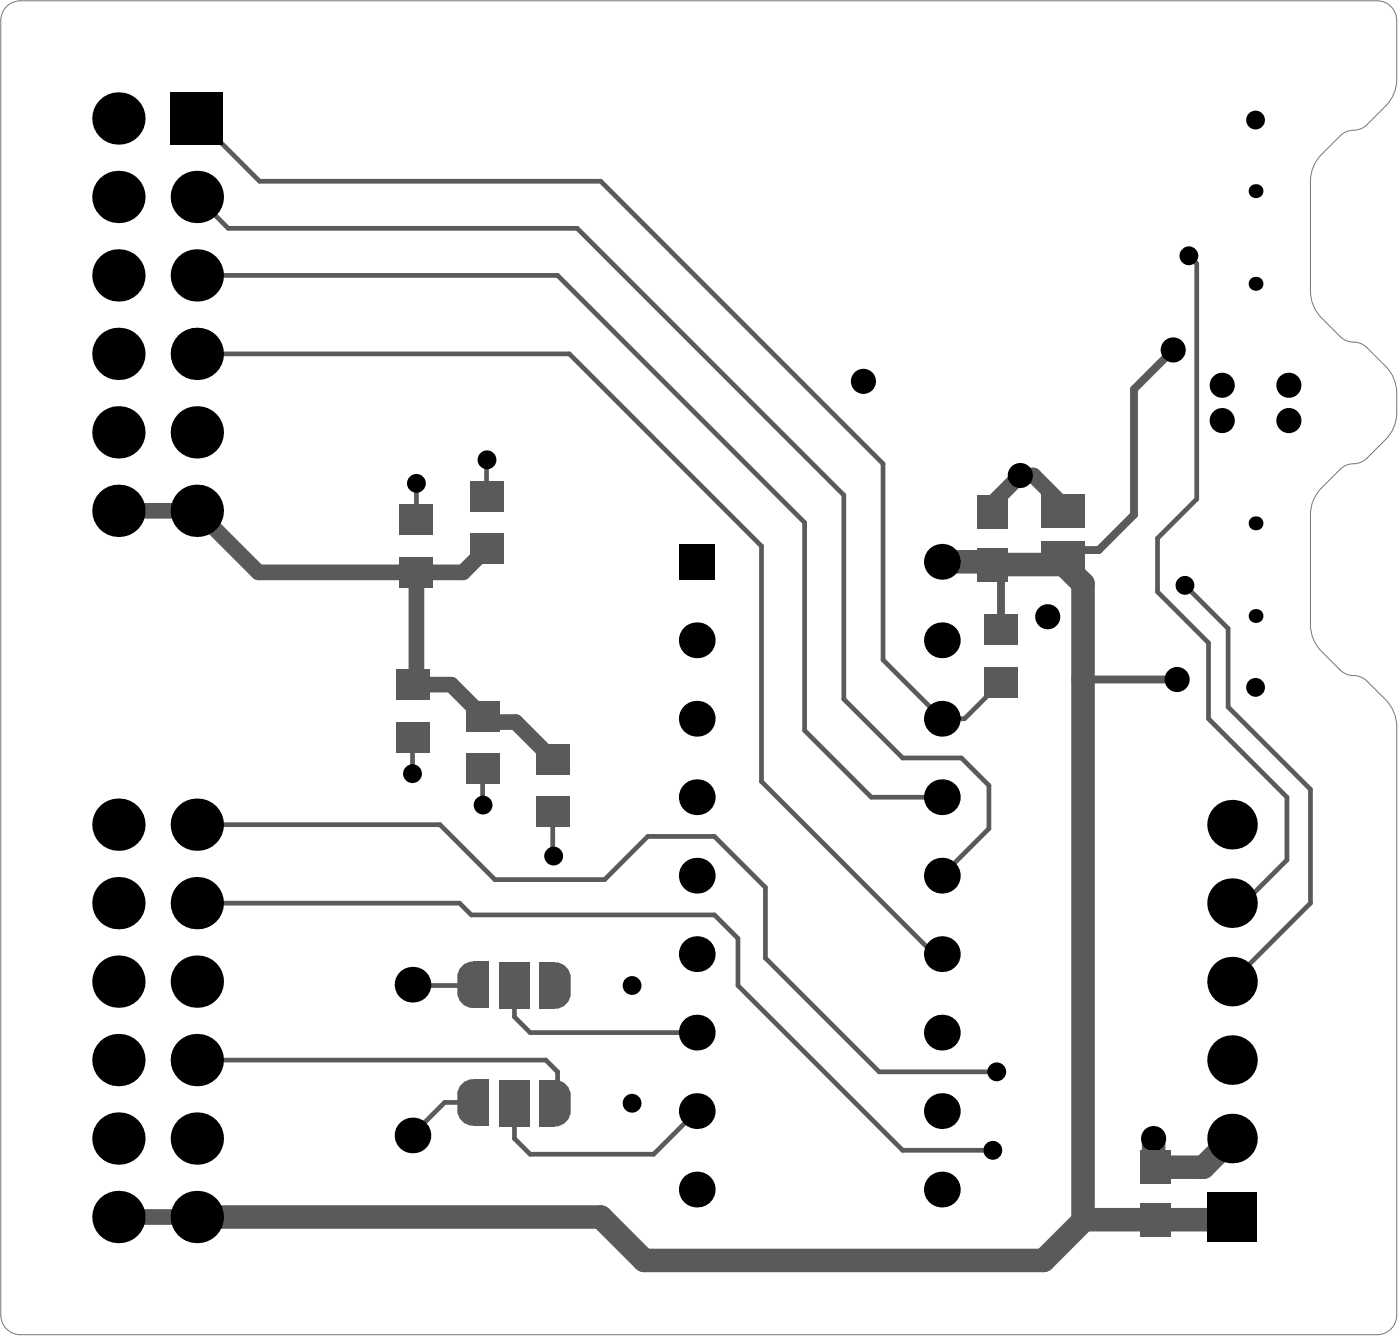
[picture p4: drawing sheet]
<svg xmlns="http://www.w3.org/2000/svg" width="151mm" height="144mm" viewBox="0 0 151 144" stroke-linecap="round" stroke-linejoin="round" font-family="sans-serif">
<path d="M.7 .7l.4-.3 .5-.2 .6-.1h146a2.11 2.11 0 0 1 2.1 2.1v6.3a4.1 4.1 0 0 1-1.2 2.9l-2 2a2.36 2.36 0 0 1-1.9 .7l-.7 .3-.3 .2-2 2a4.1 4.1 0 0 0-1.2 2.9v11.8a4.1 4.1 0 0 0 1.2 2.9l2 2a2.36 2.36 0 0 0 1.8 .6l.8 .3 .3 .3 2 2a4.1 4.1 0 0 1 1.2 2.9 7.5 7.5 0 0 1-.3 3.7l-.6 .9-2.3 2.4a2.36 2.36 0 0 1-1.9 .6l-.7 .3-.3 .3-2 2a4.1 4.1 0 0 0-1.2 2.9v11.8a4.1 4.1 0 0 0 1.2 2.9l2 2a2.36 2.36 0 0 0 1.8 .6l.8 .3 .3 .3 2 2a4.1 4.1 0 0 1 1.2 2.9v63.3a2.11 2.11 0 0 1-2.1 2.1h-146a2.11 2.11 0 0 1-2.1-2.1v-139.3l.1-.6 .2-.5z" fill="none" stroke="#787878" stroke-width=".11"/>
<g fill="#5a5a5a">
<path d="M49.9 103.7l.7-.3h.3v5a1.63 1.63 0 0 1-1.7-1.7v-1.9l.3-.6z"/>
<path d="M59.7 103.5a1.63 1.63 0 0 1 1.7 1.8v1.5a1.63 1.63 0 0 1-1.7 1.7z"/>
<path d="M49.9 116.4l.7-.3h.3v5a1.63 1.63 0 0 1-1.7-1.7v-1.9l.3-.6z"/>
<path d="M59.7 116.2a1.63 1.63 0 0 1 1.7 1.7v1.5a1.63 1.63 0 0 1-1.7 1.8z"/>
</g>
<g fill="none" stroke="#5a5a5a" stroke-width=".51">
<path d="M21.2 12.7l6.7 6.8h36.7l30.4 30.4v21.1l6.3 6.3h2.5l3.9-3.9M21.2 38.1h40.1l20.6 20.6v25.4l18.6 18.5h.8M21.2 21.2l3.4 3.4h37.5l28.7 28.7v21.9l6.3 6.3h6.4l2.9 3v4.6l-5.1 5.1M21.2 29.6h38.8l26.6 26.6v22.4l7.1 7.2h7.6M127.9 27.5l.9 .9v25.3l-4.3 4.2v5.8l5.5 5.5v8.1l8.5 8.5v6.7l-4.7 4.7h-1.2M44.8 52v3.9M52.4 49.5v3.9M44.4 79.3v3.9M127.5 63l4.6 4.6v8.5l8.9 8.8v12.3l-8.4 8.4M21.2 97.2h28.2l1.3 1.2h26.2l2.5 2.6v5l17.7 17.7h9.7M21.2 88.7h26.1l5.9 5.9h11.9l4.6-4.6h7.2l5.5 5.5v7.6l12.2 12.2h12.6M51.9 82.7l.1 3.9"/>
<path d="M59.5 88.2v3.8l.1 .1M21.2 114h37.5l1.3 1.3v2.3l-1.1 1.1M51.7 105.9v.1h-7.3M51.7 118.6h-3.9l-3.4 3.5M55.4 106v3.4l1.6 1.7h18M55.4 118.7v3.8l1.6 1.7h13.3l4.7-4.7"/>
</g>
<path d="M12.7 55h8.5l6.6 6.6h22l2.6-2.6M114.4 54.3l-3.2-3.1h-1.4l-3 2.9v1M44.8 61.6v11.6l-.4 .5h4.2l4 4h2.9l4 4M12.7 130.9h8.5" fill="none" stroke="#5a5a5a" stroke-width="1.7"/>
<path d="M126.2 37.6l-4.2 4.3v13.5l-3.8 3.8h-2.4l-1.5 1.5M106.5 60.4l1.2 1.2v6.1M116.5 73.1h10.2" fill="none" stroke="#5a5a5a" stroke-width=".84"/>
<path d="M101.3 60.4h5.2M106.8 60.7h7.5M114.4 60.6l2.1 2.2v68.5l-4.2 4.3h-43l-4.7-4.7h-43.4M124.1 122.5v2.9M132.6 122.5l-3.1 3.1h-5.2M132.6 130.9l-.3 .3h-15.6" fill="none" stroke="#5a5a5a" stroke-width="2.5"/>
<g fill="#000">
<circle cx="12.7" cy="12.7" r="2.82"/>
<circle cx="135.1" cy="12.9" r="1.01"/>
<circle cx="12.7" cy="38.1" r="2.82"/>
<circle cx="12.7" cy="29.6" r="2.82"/>
<circle cx="12.7" cy="21.2" r="2.82"/>
<circle cx="21.2" cy="29.6" r="2.82"/>
<circle cx="21.2" cy="21.2" r="2.82"/>
<circle cx="21.2" cy="38.1" r="2.82"/>
<circle cx="126.2" cy="37.6" r="1.35"/>
<circle cx="127.9" cy="27.5" r="1.01"/>
<circle cx="135.1" cy="20.6" r=".75"/>
<circle cx="135.1" cy="30.5" r=".75"/>
<circle cx="12.7" cy="55" r="2.82"/>
<circle cx="12.7" cy="46.5" r="2.82"/>
<circle cx="21.2" cy="55" r="2.82"/>
<circle cx="21.2" cy="46.5" r="2.82"/>
<circle cx="44.8" cy="52" r="1.01"/>
<circle cx="52.4" cy="49.5" r="1.01"/>
<circle cx="92.9" cy="41" r="1.35"/>
<circle cx="109.8" cy="51.2" r="1.35"/>
<circle cx="131.5" cy="45.2" r="1.35"/>
<circle cx="131.5" cy="41.4" r="1.35"/>
<circle cx="135.1" cy="56.3" r=".75"/>
<circle cx="138.7" cy="45.2" r="1.35"/>
<circle cx="138.7" cy="41.4" r="1.35"/>
<circle cx="75" cy="77.3" r="1.93"/>
<circle cx="75" cy="68.9" r="1.93"/>
<circle cx="101.3" cy="60.4" r="1.93"/>
<circle cx="101.3" cy="68.9" r="1.93"/>
<circle cx="101.3" cy="77.3" r="1.93"/>
<circle cx="112.7" cy="66.3" r="1.35"/>
<circle cx="126.7" cy="73.1" r="1.35"/>
<circle cx="127.5" cy="63" r="1.01"/>
<circle cx="135.1" cy="73.9" r="1.01"/>
<circle cx="135.1" cy="66.3" r=".75"/>
<circle cx="12.7" cy="88.7" r="2.82"/>
<circle cx="12.7" cy="97.2" r="2.82"/>
<circle cx="21.2" cy="97.2" r="2.82"/>
<circle cx="21.2" cy="88.7" r="2.82"/>
<circle cx="44.4" cy="83.2" r="1.01"/>
<circle cx="52" cy="86.6" r="1.01"/>
<circle cx="59.6" cy="92.1" r="1.01"/>
<circle cx="75" cy="85.8" r="1.93"/>
<circle cx="75" cy="94.2" r="1.93"/>
<circle cx="101.3" cy="85.8" r="1.93"/>
<circle cx="101.3" cy="94.2" r="1.93"/>
<circle cx="132.6" cy="88.7" r="2.67"/>
<circle cx="132.6" cy="97.2" r="2.67"/>
<circle cx="12.7" cy="105.6" r="2.82"/>
<circle cx="12.7" cy="114" r="2.82"/>
<circle cx="21.2" cy="105.6" r="2.82"/>
<circle cx="21.2" cy="114" r="2.82"/>
<circle cx="44.4" cy="105.9" r="1.92"/>
<circle cx="68" cy="106" r="1.01"/>
<circle cx="68" cy="118.7" r="1.01"/>
<circle cx="75" cy="119.5" r="1.93"/>
<circle cx="75" cy="102.6" r="1.93"/>
<circle cx="75" cy="111.1" r="1.93"/>
<circle cx="101.3" cy="119.5" r="1.93"/>
<circle cx="101.3" cy="111.1" r="1.93"/>
<circle cx="101.3" cy="102.6" r="1.93"/>
<circle cx="107.2" cy="115.3" r="1.01"/>
<circle cx="132.6" cy="105.6" r="2.67"/>
<circle cx="132.6" cy="114" r="2.67"/>
<circle cx="12.7" cy="122.5" r="2.82"/>
<circle cx="12.7" cy="130.9" r="2.82"/>
<circle cx="21.2" cy="122.5" r="2.82"/>
<circle cx="21.2" cy="130.9" r="2.82"/>
<circle cx="44.4" cy="122.1" r="1.92"/>
<circle cx="75" cy="128" r="1.93"/>
<circle cx="101.3" cy="128" r="1.93"/>
<circle cx="106.8" cy="123.7" r="1.01"/>
<circle cx="124.1" cy="122.5" r="1.35"/>
<circle cx="132.6" cy="122.5" r="2.67"/>
</g>
<g fill="#000">
<path d="M18.4 9.9h5.6v5.7h-5.6z" fill-rule="evenodd"/>
<path d="M73 58.5h3.9v3.9h-3.9z" fill-rule="evenodd"/>
<path d="M129.9 128.3h5.3v5.3h-5.3z" fill-rule="evenodd"/>
</g>
<g fill="#5a5a5a">
<path d="M53.7 103.5h3.3v5h-3.3z" fill-rule="evenodd"/>
<path d="M105.9 71.7h3.6v3.4h-3.6z" fill-rule="evenodd"/>
<path d="M53.7 116.2h3.3v5h-3.3z" fill-rule="evenodd"/>
<path d="M105.9 66.1h3.6v3.3h-3.6z" fill-rule="evenodd"/>
<path d="M50.9 103.4h1.7v5h-1.7z" fill-rule="evenodd"/>
<path d="M58 103.5h1.7v5h-1.7z" fill-rule="evenodd"/>
<path d="M57.6 85.7h3.7v3.3h-3.7z" fill-rule="evenodd"/>
<path d="M42.6 77.6h3.6v3.4h-3.6z" fill-rule="evenodd"/>
<path d="M42.6 72h3.6v3.3h-3.6z" fill-rule="evenodd"/>
<path d="M50.5 57.4h3.7v3.3h-3.7z" fill-rule="evenodd"/>
<path d="M50.5 51.7h3.7v3.4h-3.7z" fill-rule="evenodd"/>
<path d="M112 58.1h4.7v3.7h-4.7z" fill-rule="evenodd"/>
<path d="M122.6 123.7h3.4v3.7h-3.4z" fill-rule="evenodd"/>
<path d="M50.9 116.1h1.7v5h-1.7z" fill-rule="evenodd"/>
<path d="M58 116.2h1.7v5h-1.7z" fill-rule="evenodd"/>
<path d="M57.6 80h3.7v3.3h-3.7z" fill-rule="evenodd"/>
<path d="M50.1 81h3.7v3.3h-3.7z" fill-rule="evenodd"/>
<path d="M50.1 75.4h3.7v3.3h-3.7z" fill-rule="evenodd"/>
<path d="M43 54.3h3.6v3.3h-3.6z" fill-rule="evenodd"/>
<path d="M43 59.9h3.6v3.3h-3.6z" fill-rule="evenodd"/>
<path d="M112 53.2h4.7v3.6h-4.7z" fill-rule="evenodd"/>
<path d="M105.2 53.3h3.3v3.6h-3.3z" fill-rule="evenodd"/>
<path d="M105.2 58.9h3.3v3.7h-3.3z" fill-rule="evenodd"/>
<path d="M122.6 129.4h3.4v3.6h-3.4z" fill-rule="evenodd"/>
</g>
</svg>
